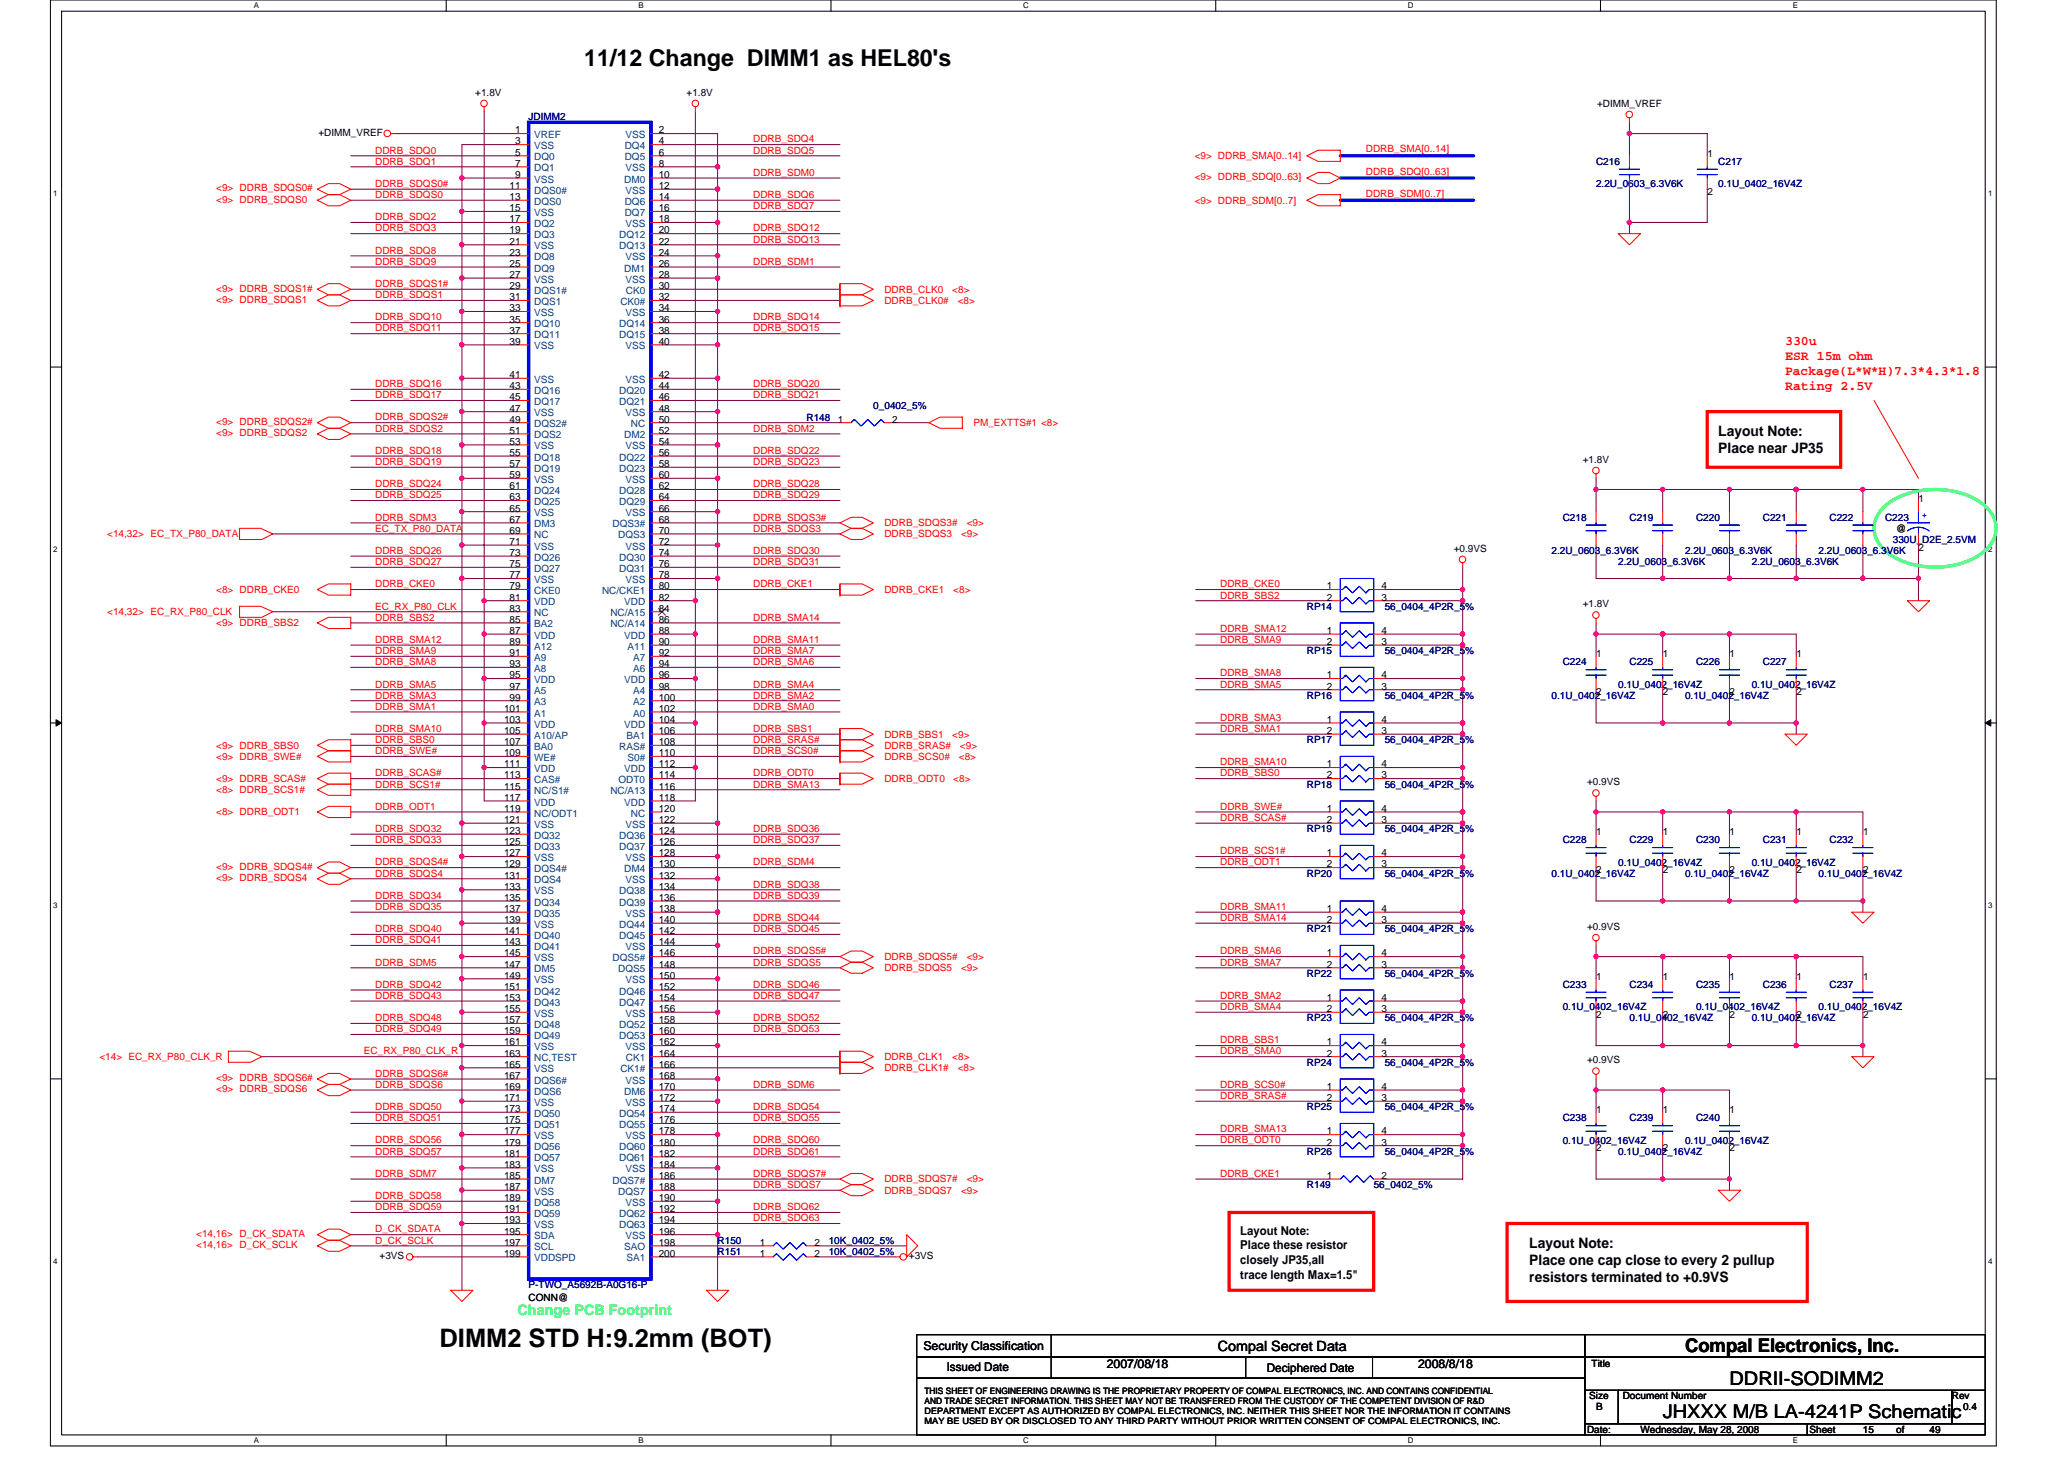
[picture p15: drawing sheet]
<svg xmlns="http://www.w3.org/2000/svg" width="297mm" height="210mm" viewBox="0 0 297 210" stroke-linecap="round" stroke-linejoin="round" font-family="sans-serif">
<defs><g id="words">
<text font-size="3.7" x="63.3" y="193.8">DIMM2 STD H:9.2mm (BOT)</text>
<text font-size="3.3" x="84.1" y="9.5">11/12 Change DIMM1 as HEL80's</text>
<g font-size="2.7">
<text x="242.5" y="194.5">Compal Electronics, Inc.</text>
<text x="248.9" y="199.3">DDRII-SODIMM2</text>
<text x="239.3" y="204.1">JHXXX M/B LA-4241P Schematic</text>
</g>
<g font-size="2.1">
<text x="247.3" y="62.7">Layout Note:</text>
<text x="247.3" y="65.2">Place near JP35</text>
<text x="220.1" y="179.6">Layout Note:</text>
<text x="220.1" y="182">Place one cap close to every 2 pullup</text>
<text x="220.1" y="184.5">resistors terminated to +0.9VS</text>
</g>
<text font-size="2.1" fill="#0f0" x="74.5" y="189.2">Change PCB Footprint</text>
<text font-size="2" x="175.3" y="194.3">Compal Secret Data</text>
<g font-size="1.9" fill="#f00">
<text x="256.9" y="49.6">330u</text>
<text x="256.9" y="51.8">ESR 15m ohm</text>
<text x="256.9" y="54">Package(L*W*H)7.3*4.3*1.8</text>
<text x="256.9" y="56.2">Rating 2.5V</text>
</g>
<g font-size="1.8">
<text x="178.5" y="177.7">Layout Note:</text>
<text x="178.5" y="179.7">Place these resistor</text>
<text x="178.5" y="181.8">closely JP35,all</text>
<text x="178.5" y="183.9">trace length Max=1.5&quot;</text>
<text x="132.9" y="194.2">Security Classification</text>
<text x="159.3" y="196.8">2007/08/18</text>
<text x="204.1" y="196.8">2008/8/18</text>
</g>
<g font-size="1.7">
<text x="136.2" y="197.3">Issued Date</text>
<text x="182.3" y="197.4">Deciphered Date</text>
</g>
<g font-size="1.4">
<text x="68.4" y="13.8">+1.8V</text>
<text x="98.8" y="13.8">+1.8V</text>
<text x="229.8" y="15.4">+DIMM_VREF</text>
<text x="45.8" y="19.5">+DIMM_VREF</text>
<text x="74.1" y="19.2">1</text>
<text x="74.1" y="20.8">3</text>
<text x="74.1" y="22.4">5</text>
<text x="74.1" y="24">7</text>
<text x="94.8" y="19.2">2</text>
<text x="94.8" y="24">8</text>
<text x="94.8" y="20.8">4</text>
<text x="94.8" y="22.4">6</text>
<text x="245.7" y="22.6">1</text>
<text x="73.3" y="27.2">11</text>
<text x="73.3" y="28.8">13</text>
<text x="74.1" y="25.6">9</text>
<text x="94.8" y="27.2">12</text>
<text x="94.8" y="28.8">14</text>
<text x="94.8" y="25.6">10</text>
<text x="245.7" y="28">2</text>
<text x="73.3" y="30.4">15</text>
<text x="73.3" y="32">17</text>
<text x="73.3" y="33.6">19</text>
<text x="73.3" y="35.2">21</text>
<text x="94.8" y="32">18</text>
<text x="94.8" y="30.4">16</text>
<text x="94.8" y="33.6">20</text>
<text x="94.8" y="35.2">22</text>
<text x="73.3" y="36.8">23</text>
<text x="73.3" y="38.4">25</text>
<text x="73.3" y="40">27</text>
<text x="73.3" y="41.6">29</text>
<text x="94.8" y="36.8">24</text>
<text x="94.8" y="40">28</text>
<text x="94.8" y="41.6">30</text>
<text x="94.8" y="38.4">26</text>
<text x="73.3" y="43.2">31</text>
<text x="73.3" y="44.8">33</text>
<text x="73.3" y="46.4">35</text>
<text x="73.3" y="48">37</text>
<text x="94.8" y="43.2">32</text>
<text x="94.8" y="44.8">34</text>
<text x="94.8" y="46.4">36</text>
<text x="94.8" y="48">38</text>
<text x="73.3" y="49.6">39</text>
<text x="94.8" y="49.6">40</text>
<text x="73.3" y="54.4">41</text>
<text x="73.3" y="56">43</text>
<text x="73.3" y="57.6">45</text>
<text x="73.3" y="59.2">47</text>
<text x="94.8" y="54.4">42</text>
<text x="94.8" y="59.2">48</text>
<text x="94.8" y="56">44</text>
<text x="94.8" y="57.6">46</text>
<text x="73.3" y="60.8">49</text>
<text x="73.3" y="62.4">51</text>
<text x="73.3" y="64">53</text>
<text x="73.3" y="65.6">55</text>
<text x="94.8" y="64">54</text>
<text x="94.8" y="60.8">50</text>
<text x="94.8" y="62.4">52</text>
<text x="94.8" y="65.6">56</text>
<text x="120.6" y="60.8">1</text>
<text x="128.4" y="60.8">2</text>
<text x="73.3" y="67.2">57</text>
<text x="73.3" y="68.8">59</text>
<text x="73.3" y="70.4">61</text>
<text x="73.3" y="72">63</text>
<text x="94.8" y="68.8">60</text>
<text x="94.8" y="67.2">58</text>
<text x="94.8" y="70.4">62</text>
<text x="94.8" y="72">64</text>
<text x="227.8" y="66.6">+1.8V</text>
<text x="73.3" y="73.6">65</text>
<text x="73.3" y="75.2">67</text>
<text x="73.3" y="76.8">69</text>
<text x="94.8" y="73.6">66</text>
<text x="94.8" y="75.2">68</text>
<text x="94.8" y="76.8">70</text>
<text x="272.9" y="76.5">@</text>
<text x="276.1" y="72.2">1</text>
<text x="73.3" y="78.4">71</text>
<text x="73.3" y="80">73</text>
<text x="73.3" y="81.6">75</text>
<text x="73.3" y="83.2">77</text>
<text x="94.8" y="78.4">72</text>
<text x="94.8" y="83.2">78</text>
<text x="94.8" y="80">74</text>
<text x="94.8" y="81.6">76</text>
<text x="209.2" y="79.4">+0.9VS</text>
<text x="276.1" y="79.2">2</text>
<text x="73.3" y="84.8">79</text>
<text x="73.3" y="86.4">81</text>
<text x="73.3" y="88">83</text>
<text x="73.3" y="89.6">85</text>
<text x="94.8" y="84.8">80</text>
<text x="94.8" y="88">84</text>
<text x="94.8" y="89.6">86</text>
<text x="94.8" y="86.4">82</text>
<text x="191" y="84.8">1</text>
<text x="191" y="86.4">2</text>
<text x="198.8" y="84.8">4</text>
<text x="198.8" y="86.4">3</text>
<text x="227.8" y="87.4">+1.8V</text>
<text x="73.3" y="91.2">87</text>
<text x="73.3" y="92.8">89</text>
<text x="73.3" y="94.4">91</text>
<text x="73.3" y="96">93</text>
<text x="94.8" y="92.8">90</text>
<text x="94.8" y="94.4">92</text>
<text x="94.8" y="96">94</text>
<text x="94.8" y="91.2">88</text>
<text x="191" y="91.2">1</text>
<text x="191" y="92.8">2</text>
<text x="198.8" y="91.2">4</text>
<text x="198.8" y="92.8">3</text>
<text x="229.7" y="94.6">1</text>
<text x="239.3" y="94.6">1</text>
<text x="248.9" y="94.6">1</text>
<text x="258.5" y="94.6">1</text>
<text x="73.3" y="97.6">95</text>
<text x="73.3" y="99.2">97</text>
<text x="73.3" y="100.8">99</text>
<text x="94.8" y="99.2">98</text>
<text x="94.8" y="100.8">100</text>
<text x="94.8" y="97.6">96</text>
<text x="191" y="97.6">1</text>
<text x="191" y="99.2">2</text>
<text x="198.8" y="97.6">4</text>
<text x="198.8" y="99.2">3</text>
<text x="229.7" y="100">2</text>
<text x="239.3" y="100">2</text>
<text x="248.9" y="100">2</text>
<text x="258.5" y="100">2</text>
<text x="72.5" y="102.4">101</text>
<text x="72.5" y="104">103</text>
<text x="72.5" y="105.6">105</text>
<text x="72.5" y="107.2">107</text>
<text x="94.8" y="105.6">106</text>
<text x="94.8" y="107.2">108</text>
<text x="94.8" y="102.4">102</text>
<text x="94.8" y="104">104</text>
<text x="191" y="104">1</text>
<text x="191" y="105.6">2</text>
<text x="198.8" y="104">4</text>
<text x="198.8" y="105.6">3</text>
<text x="72.5" y="108.8">109</text>
<text x="72.5" y="110.4">111</text>
<text x="72.5" y="112">113</text>
<text x="72.5" y="113.6">115</text>
<text x="94.8" y="108.8">110</text>
<text x="94.8" y="112">114</text>
<text x="94.8" y="113.6">116</text>
<text x="94.8" y="110.4">112</text>
<text x="191" y="110.4">1</text>
<text x="191" y="112">2</text>
<text x="198.8" y="110.4">4</text>
<text x="198.8" y="112">3</text>
<text x="228.4" y="113">+0.9VS</text>
<text x="72.5" y="115.2">117</text>
<text x="72.5" y="116.8">119</text>
<text x="72.5" y="118.4">121</text>
<text x="72.5" y="120">123</text>
<text x="94.8" y="118.4">122</text>
<text x="94.8" y="116.8">120</text>
<text x="94.8" y="115.2">118</text>
<text x="94.8" y="120">124</text>
<text x="191" y="116.8">1</text>
<text x="191" y="118.4">2</text>
<text x="198.8" y="116.8">4</text>
<text x="198.8" y="118.4">3</text>
<text x="72.5" y="121.6">125</text>
<text x="72.5" y="123.2">127</text>
<text x="72.5" y="124.8">129</text>
<text x="94.8" y="123.2">128</text>
<text x="94.8" y="124.8">130</text>
<text x="94.8" y="121.6">126</text>
<text x="191" y="123.2">1</text>
<text x="191" y="124.8">2</text>
<text x="198.8" y="123.2">4</text>
<text x="198.8" y="124.8">3</text>
<text x="229.7" y="120.2">1</text>
<text x="229.7" y="125.6">2</text>
<text x="239.3" y="120.2">1</text>
<text x="239.3" y="125.6">2</text>
<text x="248.9" y="120.2">1</text>
<text x="248.9" y="125.6">2</text>
<text x="258.5" y="120.2">1</text>
<text x="258.5" y="125.6">2</text>
<text x="268.1" y="120.2">1</text>
<text x="268.1" y="125.6">2</text>
<text x="72.5" y="126.4">131</text>
<text x="72.5" y="128">133</text>
<text x="72.5" y="129.6">135</text>
<text x="72.5" y="131.2">137</text>
<text x="94.8" y="126.4">132</text>
<text x="94.8" y="131.2">138</text>
<text x="94.8" y="128">134</text>
<text x="94.8" y="129.6">136</text>
<text x="191" y="131.2">1</text>
<text x="198.8" y="131.2">4</text>
<text x="72.5" y="132.8">139</text>
<text x="72.5" y="134.4">141</text>
<text x="72.5" y="136">143</text>
<text x="72.5" y="137.6">145</text>
<text x="94.8" y="136">144</text>
<text x="94.8" y="137.6">146</text>
<text x="94.8" y="132.8">140</text>
<text x="94.8" y="134.4">142</text>
<text x="191" y="132.8">2</text>
<text x="191" y="137.6">1</text>
<text x="198.8" y="132.8">3</text>
<text x="198.8" y="137.6">4</text>
<text x="228.4" y="133.8">+0.9VS</text>
<text x="72.5" y="139.2">147</text>
<text x="72.5" y="140.8">149</text>
<text x="72.5" y="142.4">151</text>
<text x="72.5" y="144">153</text>
<text x="94.8" y="140.8">150</text>
<text x="94.8" y="139.2">148</text>
<text x="94.8" y="142.4">152</text>
<text x="94.8" y="144">154</text>
<text x="191" y="139.2">2</text>
<text x="191" y="144">1</text>
<text x="198.8" y="139.2">3</text>
<text x="198.8" y="144">4</text>
<text x="229.7" y="141">1</text>
<text x="239.3" y="141">1</text>
<text x="248.9" y="141">1</text>
<text x="258.5" y="141">1</text>
<text x="268.1" y="141">1</text>
<text x="72.5" y="145.6">155</text>
<text x="72.5" y="147.2">157</text>
<text x="72.5" y="148.8">159</text>
<text x="94.8" y="145.6">156</text>
<text x="94.8" y="147.2">158</text>
<text x="94.8" y="148.8">160</text>
<text x="191" y="145.6">2</text>
<text x="198.8" y="145.6">3</text>
<text x="229.7" y="146.4">2</text>
<text x="239.3" y="146.4">2</text>
<text x="248.9" y="146.4">2</text>
<text x="258.5" y="146.4">2</text>
<text x="268.1" y="146.4">2</text>
<text x="72.5" y="150.4">161</text>
<text x="72.5" y="152">163</text>
<text x="72.5" y="153.6">165</text>
<text x="72.5" y="155.2">167</text>
<text x="94.8" y="150.4">162</text>
<text x="94.8" y="153.6">166</text>
<text x="94.8" y="155.2">168</text>
<text x="94.8" y="152">164</text>
<text x="191" y="150.4">1</text>
<text x="191" y="152">2</text>
<text x="198.8" y="150.4">4</text>
<text x="198.8" y="152">3</text>
<text x="228.4" y="153">+0.9VS</text>
<text x="72.5" y="156.8">169</text>
<text x="72.5" y="158.4">171</text>
<text x="72.5" y="160">173</text>
<text x="72.5" y="161.6">175</text>
<text x="94.8" y="158.4">172</text>
<text x="94.8" y="156.8">170</text>
<text x="94.8" y="160">174</text>
<text x="94.8" y="161.6">176</text>
<text x="191" y="156.8">1</text>
<text x="191" y="158.4">2</text>
<text x="198.8" y="156.8">4</text>
<text x="198.8" y="158.4">3</text>
<text x="229.7" y="160.2">1</text>
<text x="239.3" y="160.2">1</text>
<text x="248.9" y="160.2">1</text>
<text x="72.5" y="163.2">177</text>
<text x="72.5" y="164.8">179</text>
<text x="72.5" y="166.4">181</text>
<text x="72.5" y="168">183</text>
<text x="94.8" y="163.2">178</text>
<text x="94.8" y="168">184</text>
<text x="94.8" y="164.8">180</text>
<text x="94.8" y="166.4">182</text>
<text x="191" y="163.2">1</text>
<text x="191" y="164.8">2</text>
<text x="198.8" y="163.2">4</text>
<text x="198.8" y="164.8">3</text>
<text x="229.7" y="165.7">2</text>
<text x="239.3" y="165.7">2</text>
<text x="248.9" y="165.7">2</text>
<text x="72.5" y="169.6">185</text>
<text x="72.5" y="171.2">187</text>
<text x="72.5" y="172.8">189</text>
<text x="94.8" y="172.8">190</text>
<text x="94.8" y="169.6">186</text>
<text x="94.8" y="171.2">188</text>
<text x="191" y="169.6">1</text>
<text x="198.8" y="169.6">2</text>
<text x="72.5" y="174.4">191</text>
<text x="72.5" y="176">193</text>
<text x="72.5" y="177.6">195</text>
<text x="72.5" y="179.2">197</text>
<text x="94.8" y="177.6">196</text>
<text x="94.8" y="179.2">198</text>
<text x="94.8" y="174.4">192</text>
<text x="94.8" y="176">194</text>
<text x="109.3" y="179.2">1</text>
<text x="117.2" y="179.2">2</text>
<text x="54.6" y="181.2">+3VS</text>
<text x="72.5" y="180.8">199</text>
<text x="94.8" y="180.8">200</text>
<text x="109.3" y="180.8">1</text>
<text x="117.2" y="180.8">2</text>
<text x="130.8" y="181.2">+3VS</text>
<text x="76.1" y="187.2">CONN@</text>
<text x="229.1" y="196.7">Title</text>
<text x="228.7" y="201.3">Size</text>
<text x="229.7" y="202.9">B</text>
<text x="233.5" y="201.3">Document Number</text>
<text x="280.9" y="201.3">Rev</text>
<text x="282.5" y="202.9">0.4</text>
<text x="228.4" y="206.1">Date:</text>
<text x="236.1" y="206.1">Wednesday, May 28, 2008</text>
<text x="260.4" y="206.1">Sheet</text>
<text x="268.1" y="206.1">15</text>
<text x="272.9" y="206.1">of</text>
<text x="277.7" y="206.1">49</text>
</g>
<g font-size="1.4" fill="#000080">
<text x="76.1" y="17.3">JDIMM2</text>
<text x="229.7" y="23.7">C216</text>
<text x="247.3" y="23.7">C217</text>
<text x="229.7" y="26.9">2.2U_0603_6.3V6K</text>
<text x="247.3" y="26.9">0.1U_0402_16V4Z</text>
<text x="125.7" y="58.9">0_0402_5%</text>
<text x="116.1" y="60.5">R148</text>
<text x="224.9" y="74.9">C218</text>
<text x="234.5" y="74.9">C219</text>
<text x="244.1" y="74.9">C220</text>
<text x="253.7" y="74.9">C221</text>
<text x="263.3" y="74.9">C222</text>
<text x="271.3" y="74.9">C223</text>
<text x="223.3" y="79.7">2.2U_0603_6.3V6K</text>
<text x="232.9" y="81.3">2.2U_0603_6.3V6K</text>
<text x="242.5" y="79.7">2.2U_0603_6.3V6K</text>
<text x="252.1" y="81.3">2.2U_0603_6.3V6K</text>
<text x="261.7" y="79.7">2.2U_0603_6.3V6K</text>
<text x="272.4" y="78.1">330U_D2E_2.5VM</text>
<text x="188.1" y="87.7">RP14</text>
<text x="199.3" y="87.7">56_0404_4P2R_5%</text>
<text x="188.1" y="94.1">RP15</text>
<text x="199.3" y="94.1">56_0404_4P2R_5%</text>
<text x="224.9" y="95.7">C224</text>
<text x="234.5" y="95.7">C225</text>
<text x="244.1" y="95.7">C226</text>
<text x="253.7" y="95.7">C227</text>
<text x="188.1" y="100.5">RP16</text>
<text x="199.3" y="100.5">56_0404_4P2R_5%</text>
<text x="223.3" y="100.5">0.1U_0402_16V4Z</text>
<text x="232.9" y="98.9">0.1U_0402_16V4Z</text>
<text x="242.5" y="100.5">0.1U_0402_16V4Z</text>
<text x="252.1" y="98.9">0.1U_0402_16V4Z</text>
<text x="188.1" y="106.9">RP17</text>
<text x="199.3" y="106.9">56_0404_4P2R_5%</text>
<text x="188.1" y="113.3">RP18</text>
<text x="199.3" y="113.3">56_0404_4P2R_5%</text>
<text x="188.1" y="119.7">RP19</text>
<text x="199.3" y="119.7">56_0404_4P2R_5%</text>
<text x="224.9" y="121.3">C228</text>
<text x="232.9" y="124.5">0.1U_0402_16V4Z</text>
<text x="234.5" y="121.3">C229</text>
<text x="244.1" y="121.3">C230</text>
<text x="252.1" y="124.5">0.1U_0402_16V4Z</text>
<text x="253.7" y="121.3">C231</text>
<text x="263.3" y="121.3">C232</text>
<text x="188.1" y="126.1">RP20</text>
<text x="199.3" y="126.1">56_0404_4P2R_5%</text>
<text x="223.3" y="126.1">0.1U_0402_16V4Z</text>
<text x="242.5" y="126.1">0.1U_0402_16V4Z</text>
<text x="261.7" y="126.1">0.1U_0402_16V4Z</text>
<text x="188.1" y="134.1">RP21</text>
<text x="199.3" y="134.1">56_0404_4P2R_5%</text>
<text x="188.1" y="140.5">RP22</text>
<text x="199.3" y="140.5">56_0404_4P2R_5%</text>
<text x="224.9" y="142.1">C233</text>
<text x="234.5" y="142.1">C234</text>
<text x="244.1" y="142.1">C235</text>
<text x="253.7" y="142.1">C236</text>
<text x="263.3" y="142.1">C237</text>
<text x="188.1" y="146.9">RP23</text>
<text x="199.3" y="146.9">56_0404_4P2R_5%</text>
<text x="224.9" y="145.3">0.1U_0402_16V4Z</text>
<text x="234.5" y="146.9">0.1U_0402_16V4Z</text>
<text x="244.1" y="145.3">0.1U_0402_16V4Z</text>
<text x="252.1" y="146.9">0.1U_0402_16V4Z</text>
<text x="261.7" y="145.3">0.1U_0402_16V4Z</text>
<text x="188.1" y="153.3">RP24</text>
<text x="199.3" y="153.3">56_0404_4P2R_5%</text>
<text x="188.1" y="159.7">RP25</text>
<text x="199.3" y="159.7">56_0404_4P2R_5%</text>
<text x="224.9" y="161.3">C238</text>
<text x="234.5" y="161.3">C239</text>
<text x="244.1" y="161.3">C240</text>
<text x="188.1" y="166.1">RP26</text>
<text x="199.3" y="166.1">56_0404_4P2R_5%</text>
<text x="224.9" y="164.5">0.1U_0402_16V4Z</text>
<text x="232.9" y="166.1">0.1U_0402_16V4Z</text>
<text x="242.5" y="164.5">0.1U_0402_16V4Z</text>
<text x="188.1" y="170.9">R149</text>
<text x="197.7" y="170.9">56_0402_5%</text>
<text x="103.3" y="178.9">R150</text>
<text x="119.3" y="178.9">10K_0402_5%</text>
<text x="76.1" y="185.3">P-TWO_A5692B-A0G16-P</text>
<text x="103.3" y="180.5">R151</text>
<text x="119.3" y="180.5">10K_0402_5%</text>
</g>
<g font-size="1.4" fill="#f00">
<text x="54" y="23.7">DDRB_SDQ1</text>
<text x="54" y="22.1">DDRB_SDQ0</text>
<text x="108.4" y="22.1">DDRB_SDQ5</text>
<text x="108.4" y="20.5">DDRB_SDQ4</text>
<text x="171.9" y="22.9">&lt;9&gt; DDRB_SMA[0..14]</text>
<text x="196.6" y="21.9">DDRB_SMA[0..14]</text>
<text x="31.1" y="27.5">&lt;9&gt; DDRB_SDQS0#</text>
<text x="31.1" y="29.1">&lt;9&gt; DDRB_SDQS0</text>
<text x="54" y="26.9">DDRB_SDQS0#</text>
<text x="54" y="28.5">DDRB_SDQS0</text>
<text x="108.4" y="28.5">DDRB_SDQ6</text>
<text x="108.4" y="25.3">DDRB_SDM0</text>
<text x="171.9" y="29.3">&lt;9&gt; DDRB_SDM[0..7]</text>
<text x="171.9" y="26">&lt;9&gt; DDRB_SDQ[0..63]</text>
<text x="196.6" y="25.1">DDRB_SDQ[0..63]</text>
<text x="196.6" y="28.3">DDRB_SDM[0..7]</text>
<text x="54" y="31.7">DDRB_SDQ2</text>
<text x="54" y="33.3">DDRB_SDQ3</text>
<text x="108.4" y="30.1">DDRB_SDQ7</text>
<text x="108.4" y="33.3">DDRB_SDQ12</text>
<text x="108.4" y="34.9">DDRB_SDQ13</text>
<text x="31.1" y="42">&lt;9&gt; DDRB_SDQS1#</text>
<text x="54" y="41.3">DDRB_SDQS1#</text>
<text x="54" y="38.1">DDRB_SDQ9</text>
<text x="54" y="36.5">DDRB_SDQ8</text>
<text x="108.4" y="38.1">DDRB_SDM1</text>
<text x="31.1" y="43.5">&lt;9&gt; DDRB_SDQS1</text>
<text x="54" y="42.9">DDRB_SDQS1</text>
<text x="54" y="47.7">DDRB_SDQ11</text>
<text x="54" y="46.1">DDRB_SDQ10</text>
<text x="108.4" y="46.1">DDRB_SDQ14</text>
<text x="108.4" y="47.7">DDRB_SDQ15</text>
<text x="127.3" y="42.1">DDRB_CLK0</text>
<text x="127.3" y="43.7">DDRB_CLK0#</text>
<text x="137" y="42.1">&lt;8&gt;</text>
<text x="137.8" y="43.7">&lt;8&gt;</text>
<text x="54" y="55.7">DDRB_SDQ16</text>
<text x="54" y="57.3">DDRB_SDQ17</text>
<text x="108.4" y="57.3">DDRB_SDQ21</text>
<text x="108.4" y="55.7">DDRB_SDQ20</text>
<text x="31.1" y="61.2">&lt;9&gt; DDRB_SDQS2#</text>
<text x="31.1" y="62.7">&lt;9&gt; DDRB_SDQS2</text>
<text x="54" y="62.1">DDRB_SDQS2</text>
<text x="54" y="60.5">DDRB_SDQS2#</text>
<text x="54" y="65.3">DDRB_SDQ18</text>
<text x="108.4" y="62.1">DDRB_SDM2</text>
<text x="108.4" y="65.3">DDRB_SDQ22</text>
<text x="140.1" y="61.3">PM_EXTTS#1 &lt;8&gt;</text>
<text x="54" y="71.7">DDRB_SDQ25</text>
<text x="54" y="66.9">DDRB_SDQ19</text>
<text x="54" y="70.1">DDRB_SDQ24</text>
<text x="108.4" y="66.9">DDRB_SDQ23</text>
<text x="108.4" y="71.7">DDRB_SDQ29</text>
<text x="108.4" y="70.1">DDRB_SDQ28</text>
<text x="15.4" y="77.3">&lt;14,32&gt; EC_TX_P80_DATA</text>
<text x="54" y="74.9">DDRB_SDM3</text>
<text x="54" y="76.5">EC_TX_P80_DATA</text>
<text x="108.4" y="76.5">DDRB_SDQS3</text>
<text x="108.4" y="74.9">DDRB_SDQS3#</text>
<text x="127.3" y="75.7">DDRB_SDQS3#</text>
<text x="127.3" y="77.3">DDRB_SDQS3</text>
<text x="138.3" y="77.3">&lt;9&gt;</text>
<text x="139.1" y="75.7">&lt;9&gt;</text>
<text x="54" y="81.3">DDRB_SDQ27</text>
<text x="54" y="79.7">DDRB_SDQ26</text>
<text x="108.4" y="81.3">DDRB_SDQ31</text>
<text x="108.4" y="79.7">DDRB_SDQ30</text>
<text x="15.4" y="88.5">&lt;14,32&gt; EC_RX_P80_CLK</text>
<text x="31.1" y="85.3">&lt;8&gt; DDRB_CKE0</text>
<text x="54" y="84.5">DDRB_CKE0</text>
<text x="54" y="89.3">DDRB_SBS2</text>
<text x="54" y="87.7">EC_RX_P80_CLK</text>
<text x="108.4" y="84.5">DDRB_CKE1</text>
<text x="108.4" y="89.3">DDRB_SMA14</text>
<text x="127.3" y="85.3">DDRB_CKE1</text>
<text x="137.2" y="85.3">&lt;8&gt;</text>
<text x="175.6" y="84.5">DDRB_CKE0</text>
<text x="175.6" y="86.1">DDRB_SBS2</text>
<text x="31.1" y="90.1">&lt;9&gt; DDRB_SBS2</text>
<text x="54" y="94.1">DDRB_SMA9</text>
<text x="54" y="92.5">DDRB_SMA12</text>
<text x="54" y="95.7">DDRB_SMA8</text>
<text x="108.4" y="94.1">DDRB_SMA7</text>
<text x="108.4" y="95.7">DDRB_SMA6</text>
<text x="108.4" y="92.5">DDRB_SMA11</text>
<text x="175.6" y="90.9">DDRB_SMA12</text>
<text x="175.6" y="92.5">DDRB_SMA9</text>
<text x="54" y="100.5">DDRB_SMA3</text>
<text x="54" y="98.9">DDRB_SMA5</text>
<text x="108.4" y="100.5">DDRB_SMA2</text>
<text x="108.4" y="98.9">DDRB_SMA4</text>
<text x="175.6" y="97.3">DDRB_SMA8</text>
<text x="175.6" y="98.9">DDRB_SMA5</text>
<text x="31.1" y="107.7">&lt;9&gt; DDRB_SBS0</text>
<text x="54" y="105.3">DDRB_SMA10</text>
<text x="54" y="102.1">DDRB_SMA1</text>
<text x="54" y="106.9">DDRB_SBS0</text>
<text x="108.4" y="106.9">DDRB_SRAS#</text>
<text x="108.4" y="102.1">DDRB_SMA0</text>
<text x="108.4" y="105.3">DDRB_SBS1</text>
<text x="127.3" y="107.7">DDRB_SRAS#</text>
<text x="127.3" y="106.1">DDRB_SBS1</text>
<text x="137" y="106.1">&lt;9&gt;</text>
<text x="138.2" y="107.7">&lt;9&gt;</text>
<text x="175.6" y="103.7">DDRB_SMA3</text>
<text x="175.6" y="105.3">DDRB_SMA1</text>
<text x="31.1" y="112.5">&lt;9&gt; DDRB_SCAS#</text>
<text x="31.1" y="109.3">&lt;9&gt; DDRB_SWE#</text>
<text x="54" y="108.5">DDRB_SWE#</text>
<text x="54" y="111.7">DDRB_SCAS#</text>
<text x="54" y="113.3">DDRB_SCS1#</text>
<text x="108.4" y="108.5">DDRB_SCS0#</text>
<text x="108.4" y="113.3">DDRB_SMA13</text>
<text x="108.4" y="111.7">DDRB_ODT0</text>
<text x="127.3" y="112.5">DDRB_ODT0</text>
<text x="127.3" y="109.3">DDRB_SCS0#</text>
<text x="137.2" y="112.5">&lt;8&gt;</text>
<text x="138" y="109.3">&lt;8&gt;</text>
<text x="175.6" y="110.1">DDRB_SMA10</text>
<text x="175.6" y="111.7">DDRB_SBS0</text>
<text x="31.1" y="114.1">&lt;8&gt; DDRB_SCS1#</text>
<text x="31.1" y="117.3">&lt;8&gt; DDRB_ODT1</text>
<text x="54" y="116.5">DDRB_ODT1</text>
<text x="54" y="119.7">DDRB_SDQ32</text>
<text x="108.4" y="119.7">DDRB_SDQ36</text>
<text x="175.6" y="116.5">DDRB_SWE#</text>
<text x="175.6" y="118.1">DDRB_SCAS#</text>
<text x="31.1" y="125.2">&lt;9&gt; DDRB_SDQS4#</text>
<text x="54" y="124.5">DDRB_SDQS4#</text>
<text x="54" y="121.3">DDRB_SDQ33</text>
<text x="108.4" y="121.3">DDRB_SDQ37</text>
<text x="108.4" y="124.5">DDRB_SDM4</text>
<text x="175.6" y="122.9">DDRB_SCS1#</text>
<text x="175.6" y="124.5">DDRB_ODT1</text>
<text x="31.1" y="126.7">&lt;9&gt; DDRB_SDQS4</text>
<text x="54" y="126.1">DDRB_SDQS4</text>
<text x="54" y="130.9">DDRB_SDQ35</text>
<text x="54" y="129.3">DDRB_SDQ34</text>
<text x="108.4" y="129.3">DDRB_SDQ39</text>
<text x="108.4" y="127.7">DDRB_SDQ38</text>
<text x="175.6" y="130.9">DDRB_SMA11</text>
<text x="54" y="134.1">DDRB_SDQ40</text>
<text x="54" y="135.7">DDRB_SDQ41</text>
<text x="108.4" y="132.5">DDRB_SDQ44</text>
<text x="108.4" y="137.3">DDRB_SDQS5#</text>
<text x="108.4" y="134.1">DDRB_SDQ45</text>
<text x="175.6" y="137.3">DDRB_SMA6</text>
<text x="175.6" y="132.5">DDRB_SMA14</text>
<text x="54" y="138.9">DDRB_SDM5</text>
<text x="54" y="143.7">DDRB_SDQ43</text>
<text x="54" y="142.1">DDRB_SDQ42</text>
<text x="108.4" y="138.9">DDRB_SDQS5</text>
<text x="108.4" y="142.1">DDRB_SDQ46</text>
<text x="108.4" y="143.7">DDRB_SDQ47</text>
<text x="127.3" y="138.1">DDRB_SDQS5#</text>
<text x="127.3" y="139.7">DDRB_SDQS5</text>
<text x="138.3" y="139.7">&lt;9&gt;</text>
<text x="139.1" y="138.1">&lt;9&gt;</text>
<text x="175.6" y="143.7">DDRB_SMA2</text>
<text x="175.6" y="138.9">DDRB_SMA7</text>
<text x="54" y="148.5">DDRB_SDQ49</text>
<text x="54" y="146.9">DDRB_SDQ48</text>
<text x="108.4" y="146.9">DDRB_SDQ52</text>
<text x="108.4" y="148.5">DDRB_SDQ53</text>
<text x="175.6" y="145.3">DDRB_SMA4</text>
<text x="14.3" y="152.5">&lt;14&gt; EC_RX_P80_CLK_R</text>
<text x="31.1" y="155.6">&lt;9&gt; DDRB_SDQS6#</text>
<text x="52.4" y="151.7">EC_RX_P80_CLK_R</text>
<text x="54" y="154.9">DDRB_SDQS6#</text>
<text x="127.3" y="152.5">DDRB_CLK1</text>
<text x="127.3" y="154.1">DDRB_CLK1#</text>
<text x="137" y="152.5">&lt;8&gt;</text>
<text x="137.8" y="154.1">&lt;8&gt;</text>
<text x="175.6" y="150.1">DDRB_SBS1</text>
<text x="175.6" y="151.7">DDRB_SMA0</text>
<text x="31.1" y="157.2">&lt;9&gt; DDRB_SDQS6</text>
<text x="54" y="156.5">DDRB_SDQS6</text>
<text x="54" y="161.3">DDRB_SDQ51</text>
<text x="54" y="159.7">DDRB_SDQ50</text>
<text x="108.4" y="156.5">DDRB_SDM6</text>
<text x="108.4" y="159.7">DDRB_SDQ54</text>
<text x="108.4" y="161.3">DDRB_SDQ55</text>
<text x="175.6" y="156.5">DDRB_SCS0#</text>
<text x="175.6" y="158.1">DDRB_SRAS#</text>
<text x="54" y="164.5">DDRB_SDQ56</text>
<text x="54" y="166.1">DDRB_SDQ57</text>
<text x="108.4" y="164.5">DDRB_SDQ60</text>
<text x="108.4" y="166.1">DDRB_SDQ61</text>
<text x="175.6" y="162.9">DDRB_SMA13</text>
<text x="175.6" y="164.5">DDRB_ODT0</text>
<text x="54" y="169.3">DDRB_SDM7</text>
<text x="54" y="172.5">DDRB_SDQ58</text>
<text x="108.4" y="170.9">DDRB_SDQS7</text>
<text x="108.4" y="169.3">DDRB_SDQS7#</text>
<text x="127.3" y="170.1">DDRB_SDQS7#</text>
<text x="127.3" y="171.7">DDRB_SDQS7</text>
<text x="138.3" y="171.7">&lt;9&gt;</text>
<text x="139.1" y="170.1">&lt;9&gt;</text>
<text x="175.6" y="169.3">DDRB_CKE1</text>
<text x="28.2" y="178">&lt;14,16&gt; D_CK_SDATA</text>
<text x="28.2" y="179.6">&lt;14,16&gt; D_CK_SCLK</text>
<text x="54" y="178.9">D_CK_SCLK</text>
<text x="54" y="177.3">D_CK_SDATA</text>
<text x="54" y="174.1">DDRB_SDQ59</text>
<text x="108.4" y="174.1">DDRB_SDQ62</text>
<text x="108.4" y="175.7">DDRB_SDQ63</text>
</g>
<g font-size="1.4" fill="#004080">
<text x="76.9" y="19.9">VREF</text>
<text x="76.9" y="21.5">VSS</text>
<text x="76.9" y="23.1">DQ0</text>
<text x="89.9" y="21.5">DQ4</text>
<text x="89.9" y="23.1">DQ5</text>
<text x="90" y="19.9">VSS</text>
<text x="76.9" y="24.7">DQ1</text>
<text x="76.9" y="26.3">VSS</text>
<text x="76.9" y="27.9">DQS0#</text>
<text x="76.9" y="29.5">DQS0</text>
<text x="89.8" y="26.3">DM0</text>
<text x="89.9" y="29.5">DQ6</text>
<text x="90" y="24.7">VSS</text>
<text x="90" y="27.9">VSS</text>
<text x="76.9" y="31.1">VSS</text>
<text x="76.9" y="32.7">DQ2</text>
<text x="76.9" y="34.3">DQ3</text>
<text x="76.9" y="35.9">VSS</text>
<text x="89.1" y="34.3">DQ12</text>
<text x="89.1" y="35.9">DQ13</text>
<text x="89.9" y="31.1">DQ7</text>
<text x="90" y="32.7">VSS</text>
<text x="76.9" y="37.5">DQ8</text>
<text x="76.9" y="39.1">DQ9</text>
<text x="76.9" y="40.7">VSS</text>
<text x="89.8" y="39.1">DM1</text>
<text x="90" y="37.5">VSS</text>
<text x="90" y="40.7">VSS</text>
<text x="76.9" y="42.3">DQS1#</text>
<text x="76.9" y="43.9">DQS1</text>
<text x="76.9" y="45.5">VSS</text>
<text x="76.9" y="47.1">DQ10</text>
<text x="89.1" y="47.1">DQ14</text>
<text x="89.3" y="43.9">CK0#</text>
<text x="90" y="45.5">VSS</text>
<text x="90.1" y="42.3">CK0</text>
<text x="76.9" y="48.7">DQ11</text>
<text x="76.9" y="50.3">VSS</text>
<text x="89.1" y="48.7">DQ15</text>
<text x="90" y="50.3">VSS</text>
<text x="76.9" y="55.1">VSS</text>
<text x="76.9" y="56.7">DQ16</text>
<text x="76.9" y="58.3">DQ17</text>
<text x="76.9" y="59.9">VSS</text>
<text x="89.1" y="56.7">DQ20</text>
<text x="89.1" y="58.3">DQ21</text>
<text x="90" y="55.1">VSS</text>
<text x="90" y="59.9">VSS</text>
<text x="76.9" y="61.5">DQS2#</text>
<text x="76.9" y="63.1">DQS2</text>
<text x="76.9" y="64.7">VSS</text>
<text x="89.8" y="63.1">DM2</text>
<text x="90" y="64.7">VSS</text>
<text x="90.8" y="61.5">NC</text>
<text x="76.9" y="66.3">DQ18</text>
<text x="76.9" y="67.9">DQ19</text>
<text x="76.9" y="69.5">VSS</text>
<text x="76.9" y="71.1">DQ24</text>
<text x="89.1" y="66.3">DQ22</text>
<text x="89.1" y="67.9">DQ23</text>
<text x="89.1" y="71.1">DQ28</text>
<text x="90" y="69.5">VSS</text>
<text x="76.9" y="72.7">DQ25</text>
<text x="76.9" y="74.3">VSS</text>
<text x="76.9" y="75.9">DM3</text>
<text x="76.9" y="77.5">NC</text>
<text x="88.2" y="75.9">DQS3#</text>
<text x="89" y="77.5">DQS3</text>
<text x="89.1" y="72.7">DQ29</text>
<text x="90" y="74.3">VSS</text>
<text x="76.9" y="79.1">VSS</text>
<text x="76.9" y="80.7">DQ26</text>
<text x="76.9" y="82.3">DQ27</text>
<text x="76.9" y="83.9">VSS</text>
<text x="89.1" y="80.7">DQ30</text>
<text x="89.1" y="82.3">DQ31</text>
<text x="90" y="79.1">VSS</text>
<text x="90" y="83.9">VSS</text>
<text x="76.9" y="85.5">CKE0</text>
<text x="76.9" y="87.1">VDD</text>
<text x="76.9" y="88.7">NC</text>
<text x="86.7" y="85.5">NC/CKE1</text>
<text x="87.8" y="88.7">NC/A15</text>
<text x="89.8" y="87.1">VDD</text>
<text x="76.9" y="90.3">BA2</text>
<text x="76.9" y="91.9">VDD</text>
<text x="76.9" y="93.5">A12</text>
<text x="76.9" y="95.1">A9</text>
<text x="87.8" y="90.3">NC/A14</text>
<text x="89.8" y="91.9">VDD</text>
<text x="90.3" y="93.5">A11</text>
<text x="91.1" y="95.1">A7</text>
<text x="76.9" y="96.7">A8</text>
<text x="76.9" y="98.3">VDD</text>
<text x="76.9" y="99.9">A5</text>
<text x="76.9" y="101.5">A3</text>
<text x="89.8" y="98.3">VDD</text>
<text x="91.1" y="96.7">A6</text>
<text x="91.1" y="99.9">A4</text>
<text x="91.1" y="101.5">A2</text>
<text x="76.9" y="103.1">A1</text>
<text x="76.9" y="104.7">VDD</text>
<text x="76.9" y="106.3">A10/AP</text>
<text x="76.9" y="107.9">BA0</text>
<text x="89.1" y="107.9">RAS#</text>
<text x="89.8" y="104.7">VDD</text>
<text x="90.2" y="106.3">BA1</text>
<text x="91.1" y="103.1">A0</text>
<text x="76.9" y="109.5">WE#</text>
<text x="76.9" y="111.1">VDD</text>
<text x="76.9" y="112.7">CAS#</text>
<text x="89" y="112.7">ODT0</text>
<text x="89.8" y="111.1">VDD</text>
<text x="90.3" y="109.5">S0#</text>
<text x="76.9" y="114.3">NC/S1#</text>
<text x="76.9" y="115.9">VDD</text>
<text x="76.9" y="117.5">NC/ODT1</text>
<text x="76.9" y="119.1">VSS</text>
<text x="87.8" y="114.3">NC/A13</text>
<text x="89.8" y="115.9">VDD</text>
<text x="90" y="119.1">VSS</text>
<text x="90.8" y="117.5">NC</text>
<text x="76.9" y="120.7">DQ32</text>
<text x="76.9" y="122.3">DQ33</text>
<text x="76.9" y="123.9">VSS</text>
<text x="76.9" y="125.5">DQS4#</text>
<text x="89.1" y="120.7">DQ36</text>
<text x="89.1" y="122.3">DQ37</text>
<text x="89.8" y="125.5">DM4</text>
<text x="90" y="123.9">VSS</text>
<text x="76.9" y="127.1">DQS4</text>
<text x="76.9" y="128.7">VSS</text>
<text x="76.9" y="130.3">DQ34</text>
<text x="76.9" y="131.9">DQ35</text>
<text x="89.1" y="128.7">DQ38</text>
<text x="89.1" y="130.3">DQ39</text>
<text x="90" y="127.1">VSS</text>
<text x="90" y="131.9">VSS</text>
<text x="76.9" y="133.5">VSS</text>
<text x="76.9" y="135.1">DQ40</text>
<text x="76.9" y="136.7">DQ41</text>
<text x="89.1" y="133.5">DQ44</text>
<text x="89.1" y="135.1">DQ45</text>
<text x="90" y="136.7">VSS</text>
<text x="76.9" y="138.3">VSS</text>
<text x="76.9" y="139.9">DM5</text>
<text x="76.9" y="141.5">VSS</text>
<text x="76.9" y="143.1">DQ42</text>
<text x="88.2" y="138.3">DQS5#</text>
<text x="89" y="139.9">DQS5</text>
<text x="89.1" y="143.1">DQ46</text>
<text x="90" y="141.5">VSS</text>
<text x="76.9" y="144.7">DQ43</text>
<text x="76.9" y="146.3">VSS</text>
<text x="76.9" y="147.9">DQ48</text>
<text x="76.9" y="149.5">DQ49</text>
<text x="89.1" y="144.7">DQ47</text>
<text x="89.1" y="147.9">DQ52</text>
<text x="89.1" y="149.5">DQ53</text>
<text x="90" y="146.3">VSS</text>
<text x="76.9" y="151.1">VSS</text>
<text x="76.9" y="152.7">NC,TEST</text>
<text x="76.9" y="154.3">VSS</text>
<text x="76.9" y="155.9">DQS6#</text>
<text x="89.3" y="154.3">CK1#</text>
<text x="90" y="151.1">VSS</text>
<text x="90" y="155.9">VSS</text>
<text x="90.1" y="152.7">CK1</text>
<text x="76.9" y="157.5">DQS6</text>
<text x="76.9" y="159.1">VSS</text>
<text x="76.9" y="160.7">DQ50</text>
<text x="89.1" y="160.7">DQ54</text>
<text x="89.8" y="157.5">DM6</text>
<text x="90" y="159.1">VSS</text>
<text x="76.9" y="162.3">DQ51</text>
<text x="76.9" y="163.9">VSS</text>
<text x="76.9" y="165.5">DQ56</text>
<text x="76.9" y="167.1">DQ57</text>
<text x="89.1" y="162.3">DQ55</text>
<text x="89.1" y="165.5">DQ60</text>
<text x="89.1" y="167.1">DQ61</text>
<text x="90" y="163.9">VSS</text>
<text x="76.9" y="168.7">VSS</text>
<text x="76.9" y="170.3">DM7</text>
<text x="76.9" y="171.9">VSS</text>
<text x="76.9" y="173.5">DQ58</text>
<text x="88.2" y="170.3">DQS7#</text>
<text x="89" y="171.9">DQS7</text>
<text x="90" y="168.7">VSS</text>
<text x="90" y="173.5">VSS</text>
<text x="76.9" y="175.1">DQ59</text>
<text x="76.9" y="176.7">VSS</text>
<text x="76.9" y="178.3">SDA</text>
<text x="76.9" y="179.9">SCL</text>
<text x="89.1" y="175.1">DQ62</text>
<text x="89.1" y="176.7">DQ63</text>
<text x="89.8" y="179.9">SAO</text>
<text x="90" y="178.3">VSS</text>
<text x="76.9" y="181.5">VDDSPD</text>
<text x="90.2" y="181.5">SA1</text>
</g>
<text font-size="1.4" fill="#00f" x="276.6" y="74.6">+</text>
<g font-size="1.3">
<text x="133.1" y="200.5">THIS SHEET OF ENGINEERING DRAWING IS THE PROPRIETARY PROPERTY OF COMPAL ELECTRONICS, INC. AND CONTAINS CONFIDENTIAL</text>
<text x="133.1" y="202">AND TRADE SECRET INFORMATION. THIS SHEET MAY NOT BE TRANSFERED FROM THE CUSTODY OF THE COMPETENT DIVISION OF R&amp;D</text>
<text x="133.1" y="203.5">DEPARTMENT EXCEPT AS AUTHORIZED BY COMPAL ELECTRONICS, INC. NEITHER THIS SHEET NOR THE INFORMATION IT CONTAINS</text>
<text x="133.1" y="204.9">MAY BE USED BY OR DISCLOSED TO ANY THIRD PARTY WITHOUT PRIOR WRITTEN CONSENT OF COMPAL ELECTRONICS, INC.</text>
</g>
<g font-size="1.1">
<text x="36.5" y="1.2">A</text>
<text x="91.9" y="1.2">B</text>
<text x="147.3" y="1.2">C</text>
<text x="202.6" y="1.2">D</text>
<text x="258" y="1.2">E</text>
<text x="7.7" y="28.2">1</text>
<text x="286.1" y="28.2">1</text>
<text x="7.7" y="79.4">2</text>
<text x="286.1" y="79.4">2</text>
<text x="7.7" y="130.6">3</text>
<text x="286.1" y="130.6">3</text>
<text x="7.7" y="181.8">4</text>
<text x="286.1" y="181.8">4</text>
<text x="36.5" y="207.6">A</text>
<text x="91.9" y="207.6">B</text>
<text x="147.3" y="207.6">C</text>
<text x="202.6" y="207.6">D</text>
<text x="258" y="207.6">E</text>
</g>
</g></defs>
<path d="M7.3 0h280v208h-280zM8.9 1.6h276.8v204.8h-276.8z" fill="none" stroke="#000" stroke-width=".15"/>
<g fill="#fff">
<path d="M36.5 .2h.8v1.2h-.8z"/>
<path d="M36.5 206.6h.8v1.3h-.8z"/>
</g>
<path d="M64.2 0v1.6M64.2 206.4v1.6" fill="none" stroke="#000" stroke-width=".15"/>
<g fill="#fff">
<path d="M91.9 .2h.7v1.2h-.7z"/>
<path d="M91.9 206.6h.7v1.3h-.7z"/>
</g>
<path d="M119.6 0v1.6M119.6 206.4v1.6" fill="none" stroke="#000" stroke-width=".15"/>
<g fill="#fff">
<path d="M147.3 .2h.8v1.2h-.8z"/>
<path d="M147.3 206.6h.8v1.3h-.8z"/>
</g>
<path d="M175 0v1.6M175 206.4v1.6" fill="none" stroke="#000" stroke-width=".15"/>
<g fill="#fff">
<path d="M202.6 .2h.8v1.2h-.8z"/>
<path d="M202.6 206.6h.8v1.3h-.8z"/>
</g>
<path d="M230.3 0v1.6M230.3 206.4v1.6" fill="none" stroke="#000" stroke-width=".15"/>
<g fill="#fff">
<path d="M258 .2h.7v1.2h-.7z"/>
<path d="M258 206.6h.7v1.3h-.7z"/>
<path d="M7.7 27.2h.6v1.3h-.6z"/>
<path d="M286.1 27.2h.6v1.3h-.6z"/>
<path d="M7.7 78.4h.6v1.3h-.6z"/>
<path d="M286.1 78.4h.6v1.3h-.6z"/>
</g>
<path d="M7.3 52.8h1.6M285.7 52.8h1.6" fill="none" stroke="#000" stroke-width=".15"/>
<g fill="#fff">
<path d="M7.7 129.6h.6v1.3h-.6z"/>
<path d="M286.1 129.6h.6v1.3h-.6z"/>
</g>
<path d="M7.3 104h1.6M285.7 104h1.6" fill="none" stroke="#000" stroke-width=".15"/>
<path d="M8.1 103.5l.8 .5-.8 .5zM285.7 104l.8-.5v1z" fill="#000" stroke="#000" stroke-width=".14"/>
<g fill="#fff">
<path d="M7.7 180.8h.6v1.3h-.6z"/>
<path d="M286.1 180.8h.6v1.3h-.6z"/>
</g>
<g fill="none" stroke="#000" stroke-width=".15">
<path d="M7.3 155.2h1.6M285.7 155.2h1.6M131.9 192h96.2v3.2h-96.2zM131.9 195.2h96.2v3.1h-96.2zM131.9 198.3h96.2v8.1h-96.2zM151.3 192v6.3M179.3 195.2v3.1M197.5 195.2v3.1M228.1 192h57.6v3.2h-57.6zM228.1 195.2h57.6v4.8h-57.6zM228.1 200h4.8v4.8h-4.8zM228.1 204.8h32v1.6h-32z"/>
<path d="M232.9 200h48v4.8h-48zM260.1 204.8h25.6v1.6h-25.6zM280.9 200h4.8v4.8h-4.8z"/>
</g>
<g fill="none" stroke="#800040" stroke-width=".15">
<path d="M56.9 19.2h17.6M69.7 16v99.2h4.8M95.3 19.2h8v166.4M100.1 16v99.2h-4.8M234.5 19.2h11.2v3.2M234.5 17.6v4.8M50.5 24h24M50.5 22.4h24M50.5 38.4h24M50.5 36.8h24M50.5 27.2h24M50.5 28.8h24"/>
<path d="M50.5 32h24M50.5 33.6h24M66.5 30.4h8M66.5 25.6h8M66.5 35.2h8M74.5 20.8h-8v164.8M95.3 20.8h25.6M95.3 30.4h25.6M95.3 24h8M95.3 22.4h25.6M95.3 38.4h25.6M95.3 36.8h8"/>
<path d="M95.3 25.6h25.6M95.3 27.2h8M95.3 28.8h25.6M95.3 32h8M95.3 35.2h25.6M95.3 33.6h25.6M234.5 27.2v6.4M245.7 27.2v4.8h-11.2M50.5 43.2h24M50.5 41.6h24M50.5 48h24M50.5 46.4h24"/>
<path d="M50.5 56h24M50.5 57.6h24M66.5 44.8h8M66.5 54.4h8M66.5 40h8M66.5 49.6h8M66.5 59.2h8M95.3 44.8h8M95.3 43.2h25.6M95.3 41.6h25.6M95.3 48h25.6M95.3 54.4h8"/>
<path d="M95.3 46.4h25.6M95.3 40h8M95.3 49.6h8M95.3 59.2h8M95.3 56h25.6M95.3 57.6h25.6M39.3 76.8h35.2M50.5 62.4h24M50.5 60.8h24M50.5 75.2h24M50.5 72h24M50.5 65.6h24"/>
<path d="M50.5 67.2h24M50.5 70.4h24M66.5 68.8h8M66.5 78.4h8M66.5 64h8M66.5 73.6h8M95.3 68.8h8M95.3 62.4h25.6M95.3 60.8h25.6M95.3 78.4h8M95.3 75.2h25.6M95.3 72h25.6"/>
<path d="M95.3 64h8M95.3 65.6h25.6M95.3 67.2h25.6M95.3 73.6h8M95.3 76.8h25.6M95.3 70.4h25.6M128.9 60.8h4.8M229.7 78.4v4.8h46.4M229.7 68.8v4.8M229.7 70.4h38.4M239.3 70.4v3.2M239.3 78.4v4.8"/>
<path d="M248.9 70.4v3.2M248.9 78.4v4.8M258.5 70.4v3.2M258.5 78.4v4.8M268.1 70.4h8v1.6M268.1 70.4v3.2M268.1 78.4v4.8M276.1 78.4v8M39.3 88h35.2M50.5 94.4h24M50.5 99.2h24M50.5 92.8h24"/>
<path d="M50.5 84.8h24M50.5 96h24M50.5 89.6h24M50.5 81.6h24M50.5 80h24M66.5 83.2h8M69.7 86.4h4.8M69.7 91.2h4.8M69.7 97.6h4.8M95.3 86.4h4.8M95.3 94.4h25.6M95.3 99.2h25.6"/>
<path d="M95.3 92.8h25.6M95.3 84.8h25.6M95.3 96h25.6M95.3 91.2h4.8M95.3 97.6h4.8M95.3 83.2h8M95.3 89.6h25.6M95.3 81.6h25.6M95.3 80h25.6M172.1 86.4h19.2M172.1 99.2h19.2M172.1 92.8h19.2"/>
<path d="M172.1 84.8h19.2M172.1 91.2h19.2M172.1 97.6h19.2M199.3 86.4h11.2M199.3 99.2h11.2M199.3 92.8h11.2M199.3 84.8h11.2M199.3 91.2h11.2M199.3 97.6h11.2M210.5 81.6v88h-11.2M229.7 99.2v4.8h9.6M229.7 91.2h28.8v3.2"/>
<path d="M229.7 89.6v4.8M239.3 91.2v3.2M239.3 99.2v4.8M248.9 91.2v3.2M248.9 99.2v4.8M258.5 99.2v6.4M50.5 100.8h24M50.5 108.8h24M50.5 112h24M50.5 105.6h24M50.5 102.4h24M50.5 113.6h24"/>
<path d="M50.5 107.2h24M50.5 116.8h24M66.5 118.4h8M69.7 104h4.8M69.7 110.4h4.8M95.3 118.4h8M95.3 100.8h25.6M95.3 108.8h25.6M95.3 112h25.6M95.3 104h4.8M95.3 105.6h25.6M95.3 102.4h25.6"/>
<path d="M95.3 113.6h25.6M95.3 107.2h25.6M95.3 110.4h4.8M172.1 118.4h19.2M172.1 112h19.2M172.1 104h19.2M172.1 105.6h19.2M172.1 116.8h19.2M172.1 110.4h19.2M199.3 118.4h11.2M199.3 112h11.2M199.3 104h11.2"/>
<path d="M199.3 105.6h11.2M199.3 116.8h11.2M199.3 110.4h11.2M229.7 116.8h38.4v3.2M229.7 115.2v4.8M239.3 104h19.2M239.3 116.8v3.2M248.9 116.8v3.2M258.5 116.8v3.2M50.5 134.4h24M50.5 126.4h24M50.5 124.8h24"/>
<path d="M50.5 136h24M50.5 131.2h24M50.5 129.6h24M50.5 139.2h24M50.5 121.6h24M50.5 120h24M66.5 132.8h8M66.5 123.2h8M66.5 137.6h8M66.5 128h8M95.3 134.4h25.6M95.3 126.4h8"/>
<path d="M95.3 124.8h25.6M95.3 136h8M95.3 132.8h25.6M95.3 131.2h8M95.3 129.6h25.6M95.3 139.2h25.6M95.3 123.2h8M95.3 137.6h25.6M95.3 128h25.6M95.3 121.6h25.6M95.3 120h25.6M172.1 124.8h19.2"/>
<path d="M172.1 132.8h19.2M172.1 131.2h19.2M172.1 139.2h19.2M172.1 123.2h19.2M172.1 137.6h19.2M199.3 124.8h11.2M199.3 132.8h11.2M199.3 131.2h11.2M199.3 139.2h11.2M199.3 123.2h11.2M199.3 137.6h11.2M229.7 124.8v4.8h38.4"/>
<path d="M229.7 137.6h38.4v3.2M229.7 136v4.8M239.3 124.8v4.8M239.3 137.6v3.2M248.9 124.8v4.8M248.9 137.6v3.2M258.5 124.8v4.8M258.5 137.6v3.2M268.1 124.8v6.4M37.7 152h36.8M50.5 156.8h24M50.5 155.2h24"/>
<path d="M50.5 148.8h24M50.5 147.2h24M50.5 144h24M50.5 142.4h24M66.5 140.8h8M66.5 153.6h8M66.5 145.6h8M66.5 158.4h8M66.5 150.4h8M95.3 140.8h8M95.3 156.8h25.6M95.3 155.2h8"/>
<path d="M95.3 153.6h25.6M95.3 145.6h8M95.3 148.8h25.6M95.3 147.2h25.6M95.3 158.4h8M95.3 144h25.6M95.3 142.4h25.6M95.3 150.4h8M95.3 152h25.6M172.1 156.8h19.2M172.1 145.6h19.2M172.1 158.4h19.2"/>
<path d="M172.1 144h19.2M172.1 150.4h19.2M172.1 152h19.2M199.3 156.8h11.2M199.3 145.6h11.2M199.3 158.4h11.2M199.3 144h11.2M199.3 150.4h11.2M199.3 152h11.2M229.7 156.8h9.6M229.7 145.6v4.8h38.4M229.7 155.2v4.8"/>
<path d="M239.3 156.8h9.6v3.2M239.3 145.6v4.8M239.3 156.8v3.2M248.9 145.6v4.8M258.5 145.6v4.8M268.1 145.6v6.4M50.5 169.6h24M50.5 164.8h24M50.5 160h24M50.5 161.6h24M50.5 177.6h24M50.5 174.4h24"/>
<path d="M50.5 172.8h24M50.5 179.2h24M50.5 166.4h24M66.5 163.2h8M66.5 176h8M66.5 168h8M66.5 171.2h8M95.3 163.2h8M95.3 176h25.6M95.3 168h8M95.3 169.6h25.6M95.3 171.2h25.6"/>
<path d="M95.3 164.8h25.6M95.3 160h25.6M95.3 161.6h25.6M95.3 177.6h8M95.3 174.4h25.6M95.3 172.8h8M95.3 179.2h14.4M95.3 166.4h25.6M117.7 179.2h12.8M172.1 163.2h19.2M172.1 169.6h19.2M172.1 164.8h19.2"/>
<path d="M199.3 163.2h11.2M199.3 164.8h11.2M229.7 164.8v4.8h19.2M239.3 164.8v4.8M248.9 164.8v6.4M60.1 180.8h14.4M95.3 180.8h14.4M117.7 180.8h11.2"/>
</g>
<g fill="#f0f" stroke="#f0f" stroke-width=".15">
<circle cx="66.5" cy="35.2" r=".32"/>
<circle cx="100.1" cy="104" r=".32"/>
<circle cx="69.7" cy="86.4" r=".31"/>
<circle cx="69.7" cy="91.2" r=".32"/>
<circle cx="69.7" cy="97.6" r=".31"/>
<circle cx="69.7" cy="104" r=".32"/>
<circle cx="66.5" cy="123.2" r=".32"/>
<circle cx="66.5" cy="118.4" r=".31"/>
<circle cx="66.5" cy="64" r=".32"/>
<circle cx="66.5" cy="49.6" r=".31"/>
<circle cx="66.5" cy="171.2" r=".32"/>
<circle cx="66.5" cy="168" r=".32"/>
<circle cx="66.5" cy="163.2" r=".32"/>
<circle cx="66.5" cy="158.4" r=".31"/>
<circle cx="66.5" cy="137.6" r=".31"/>
<circle cx="66.5" cy="153.6" r=".31"/>
<circle cx="66.5" cy="54.4" r=".31"/>
<circle cx="66.5" cy="78.4" r=".31"/>
<circle cx="66.5" cy="25.6" r=".31"/>
<circle cx="66.5" cy="132.8" r=".31"/>
<circle cx="66.5" cy="128" r=".32"/>
<circle cx="66.5" cy="44.8" r=".31"/>
<circle cx="66.5" cy="40" r=".32"/>
<circle cx="66.5" cy="59.2" r=".32"/>
<circle cx="66.5" cy="73.6" r=".31"/>
<circle cx="66.5" cy="68.8" r=".31"/>
<circle cx="66.5" cy="150.4" r=".31"/>
<circle cx="66.5" cy="145.6" r=".31"/>
<circle cx="66.5" cy="140.8" r=".31"/>
<circle cx="66.5" cy="83.2" r=".32"/>
<circle cx="66.5" cy="30.4" r=".31"/>
<circle cx="69.7" cy="110.4" r=".31"/>
<circle cx="103.3" cy="73.6" r=".31"/>
<circle cx="103.3" cy="158.4" r=".31"/>
<circle cx="103.3" cy="145.6" r=".31"/>
<circle cx="103.3" cy="140.8" r=".31"/>
<circle cx="103.3" cy="136" r=".32"/>
<circle cx="103.3" cy="131.2" r=".32"/>
<circle cx="103.3" cy="126.4" r=".31"/>
<circle cx="103.3" cy="123.2" r=".32"/>
<circle cx="103.3" cy="118.4" r=".31"/>
<circle cx="103.3" cy="27.2" r=".32"/>
<circle cx="103.3" cy="32" r=".32"/>
<circle cx="103.3" cy="36.8" r=".31"/>
<circle cx="103.3" cy="40" r=".32"/>
<circle cx="103.3" cy="44.8" r=".31"/>
<circle cx="103.3" cy="49.6" r=".31"/>
<circle cx="103.3" cy="54.4" r=".31"/>
<circle cx="103.3" cy="59.2" r=".32"/>
<circle cx="103.3" cy="64" r=".32"/>
<circle cx="103.3" cy="68.8" r=".31"/>
<circle cx="103.3" cy="78.4" r=".31"/>
<circle cx="103.3" cy="24" r=".32"/>
<circle cx="103.3" cy="163.2" r=".32"/>
<circle cx="103.3" cy="155.2" r=".32"/>
<circle cx="103.3" cy="150.4" r=".31"/>
<circle cx="103.3" cy="172.8" r=".31"/>
<circle cx="103.3" cy="168" r=".32"/>
<circle cx="103.3" cy="83.2" r=".32"/>
<circle cx="100.1" cy="86.4" r=".31"/>
<circle cx="100.1" cy="91.2" r=".32"/>
<circle cx="100.1" cy="97.6" r=".31"/>
<circle cx="100.1" cy="110.4" r=".31"/>
<circle cx="210.5" cy="99.2" r=".32"/>
<circle cx="210.5" cy="92.8" r=".31"/>
<circle cx="210.5" cy="164.8" r=".31"/>
<circle cx="210.5" cy="158.4" r=".31"/>
<circle cx="210.5" cy="156.8" r=".31"/>
<circle cx="210.5" cy="152" r=".32"/>
<circle cx="210.5" cy="145.6" r=".31"/>
<circle cx="210.5" cy="150.4" r=".31"/>
<circle cx="210.5" cy="144" r=".32"/>
<circle cx="210.5" cy="139.2" r=".32"/>
<circle cx="210.5" cy="137.6" r=".31"/>
<circle cx="210.5" cy="132.8" r=".31"/>
<circle cx="210.5" cy="131.2" r=".32"/>
<circle cx="210.5" cy="163.2" r=".32"/>
<circle cx="210.5" cy="118.4" r=".31"/>
<circle cx="210.5" cy="116.8" r=".31"/>
<circle cx="210.5" cy="112" r=".32"/>
<circle cx="210.5" cy="105.6" r=".31"/>
<circle cx="210.5" cy="104" r=".32"/>
<circle cx="210.5" cy="124.8" r=".31"/>
<circle cx="210.5" cy="123.2" r=".32"/>
<circle cx="248.9" cy="137.6" r=".31"/>
<circle cx="248.9" cy="116.8" r=".31"/>
<circle cx="239.3" cy="91.2" r=".32"/>
<circle cx="229.7" cy="91.2" r=".32"/>
<circle cx="248.9" cy="91.2" r=".32"/>
<circle cx="239.3" cy="104" r=".32"/>
<circle cx="258.5" cy="104" r=".32"/>
<circle cx="248.9" cy="104" r=".32"/>
<circle cx="229.7" cy="70.4" r=".31"/>
<circle cx="258.5" cy="70.4" r=".31"/>
<circle cx="248.9" cy="70.4" r=".31"/>
<circle cx="276.1" cy="83.2" r=".32"/>
<circle cx="268.1" cy="83.2" r=".32"/>
<circle cx="239.3" cy="70.4" r=".31"/>
<circle cx="248.9" cy="83.2" r=".32"/>
<circle cx="239.3" cy="83.2" r=".32"/>
<circle cx="268.1" cy="70.4" r=".31"/>
<circle cx="239.3" cy="129.6" r=".31"/>
<circle cx="229.7" cy="116.8" r=".31"/>
<circle cx="258.5" cy="116.8" r=".31"/>
<circle cx="248.9" cy="129.6" r=".31"/>
<circle cx="239.3" cy="137.6" r=".31"/>
<circle cx="248.9" cy="150.4" r=".31"/>
<circle cx="268.1" cy="129.6" r=".31"/>
<circle cx="258.5" cy="129.6" r=".31"/>
<circle cx="239.3" cy="116.8" r=".31"/>
<circle cx="229.7" cy="137.6" r=".31"/>
<circle cx="239.3" cy="150.4" r=".31"/>
<circle cx="258.5" cy="137.6" r=".31"/>
<circle cx="268.1" cy="150.4" r=".31"/>
<circle cx="258.5" cy="150.4" r=".31"/>
<circle cx="229.7" cy="156.8" r=".31"/>
<circle cx="239.3" cy="156.8" r=".31"/>
<circle cx="248.9" cy="169.6" r=".31"/>
<circle cx="239.3" cy="169.6" r=".31"/>
<circle cx="234.5" cy="19.2" r=".32"/>
<circle cx="234.5" cy="32" r=".32"/>
<circle cx="210.5" cy="97.6" r=".31"/>
<circle cx="210.5" cy="91.2" r=".32"/>
<circle cx="210.5" cy="86.4" r=".31"/>
<circle cx="210.5" cy="84.8" r=".31"/>
<circle cx="66.5" cy="176" r=".32"/>
<circle cx="103.3" cy="177.6" r=".31"/>
<circle cx="210.5" cy="110.4" r=".31"/>
<circle cx="258.5" cy="83.2" r=".32"/>
</g>
<path d="M76.1 17.6h17.6v166.4h-17.6zM192.9 25.6h19.2M192.9 22.4h19.2M192.9 28.8h19.2" fill="none" stroke="#00f" stroke-width=".47"/>
<g fill="none" stroke="#f00" stroke-width=".15">
<path d="M56.2 19.2h.7M69.7 15.4v.6M74.5 19.2h1.6M93.7 19.2h1.6M100.1 15.4v.6M234.5 17v.6M45.7 27.2l1.6-.8h1.6l1.6 .8-1.6 .8h-1.6zM45.7 28.8l1.6-.8h1.6l1.6 .8-1.6 .8h-1.6zM74.5 20.8h1.6M74.5 22.4h1.6M74.5 24h1.6M74.5 25.6h1.6"/>
<path d="M74.5 27.2h1.6M74.5 28.8h1.6M74.5 30.4h1.6M74.5 32h1.6M74.5 33.6h1.6M74.5 35.2h1.6M74.5 36.8h1.6M74.5 38.4h1.6M93.7 20.8h1.6M93.7 22.4h1.6M93.7 24h1.6M93.7 25.6h1.6"/>
<path d="M93.7 27.2h1.6M93.7 28.8h1.6M93.7 30.4h1.6M93.7 32h1.6M93.7 33.6h1.6M93.7 35.2h1.6M93.7 36.8h1.6M93.7 38.4h1.6M188.1 22.4l1.6-.8h3.2v1.6h-3.2zM188.1 28.8l1.6-.8h3.2v1.6h-3.2zM188.1 25.6l1.6-.8h1.6l1.6 .8-1.6 .8h-1.6zM232.9 33.6h3.2l-1.6 1.6z"/>
<path d="M234.5 22.4v1.6M234.5 25.6v1.6M245.7 22.4v1.6M245.7 25.6v1.6M45.7 41.6l1.6-.8h1.6l1.6 .8-1.6 .8h-1.6zM45.7 43.2l1.6-.8h1.6l1.6 .8-1.6 .8h-1.6zM74.5 40h1.6M74.5 41.6h1.6M74.5 43.2h1.6M74.5 44.8h1.6M74.5 46.4h1.6M74.5 48h1.6"/>
<path d="M74.5 49.6h1.6M74.5 54.4h1.6M74.5 56h1.6M74.5 57.6h1.6M74.5 59.2h1.6M93.7 40h1.6M93.7 41.6h1.6M93.7 43.2h1.6M93.7 44.8h1.6M93.7 46.4h1.6M93.7 48h1.6M93.7 49.6h1.6"/>
<path d="M93.7 54.4h1.6M93.7 56h1.6M93.7 57.6h1.6M93.7 59.2h1.6M120.9 44h3.2l1.6-.8-1.6-.8h-3.2h3.2l1.6-.8-1.6-.8h-3.2v3.4M269.7 57.6l6.4 11.2M34.5 76h3l1.8 .8-1.6 .8h-3.2zM45.7 60.8l1.6-.8h1.6l1.6 .8-1.6 .8h-1.6zM45.7 62.4l1.6-.8h1.6l1.6 .8-1.6 .8h-1.6zM74.5 60.8h1.6M74.5 62.4h1.6M74.5 64h1.6"/>
<path d="M74.5 65.6h1.6M74.5 67.2h1.6M74.5 68.8h1.6M74.5 70.4h1.6M74.5 72h1.6M74.5 73.6h1.6M74.5 75.2h1.6M74.5 76.8h1.6M74.5 78.4h1.6M93.7 60.8h1.6M93.7 62.4h1.6M93.7 64h1.6"/>
<path d="M93.7 65.6h1.6M93.7 67.2h1.6M93.7 68.8h1.6M93.7 70.4h1.6M93.7 72h1.6M93.7 73.6h1.6M93.7 75.2h1.6M93.7 76.8h1.6M93.7 78.4h1.6M120.9 75.2l1.6-.8h1.6l1.6 .8-1.6 .8h-1.6zM120.9 76.8l1.6-.8h1.6l1.6 .8-1.6 .8h-1.6zM120.9 60.8h1.6"/>
<path d="M127.3 60.8h1.6M133.7 60.8l1.6-.8h3.2v1.6h-3.2zM229.7 68.2v.6M229.7 73.6v1.6M229.7 76.8v1.6M239.3 73.6v1.6M239.3 76.8v1.6M248.9 73.6v1.6M248.9 76.8v1.6M258.5 73.6v1.6M258.5 76.8v1.6M268.1 73.6v1.6"/>
<path d="M268.1 76.8v1.6M276.1 72v1.6M276.1 76.8v1.6M34.5 87.2h3l1.8 .8-1.6 .8h-3.2zM45.7 84.8l1.6-.8h3.2v1.6h-3.2zM45.7 89.6l1.6-.8h3.2v1.6h-3.2zM74.5 80h1.6M74.5 81.6h1.6M74.5 83.2h1.6M74.5 84.8h1.6M74.5 86.4h1.6M74.5 88h1.6"/>
<path d="M74.5 89.6h1.6M74.5 91.2h1.6M74.5 92.8h1.6M74.5 94.4h1.6M74.5 96h1.6M74.5 97.6h1.6M74.5 99.2h1.6M93.7 80h1.6M93.7 81.6h1.6M93.7 83.2h1.6M93.7 84.8h1.6M93.7 86.4h1.6"/>
<path d="M93.7 88h1.6M93.7 89.6h1.6M93.7 91.2h1.6M93.7 92.8h1.6M93.7 94.4h1.6M93.7 96h1.6M93.7 97.6h1.6M93.7 99.2h1.6M120.9 85.6h3.2l1.6-.8-1.6-.8h-3.2v1.8M191.3 84.8h1.6M191.3 86.4h1.6M191.3 91.2h1.6"/>
<path d="M191.3 92.8h1.6M191.3 97.6h1.6M191.3 99.2h1.6M197.7 84.8h1.6M197.7 86.4h1.6M197.7 91.2h1.6M197.7 92.8h1.6M197.7 97.6h1.6M197.7 99.2h1.6M210.5 81v.6M229.7 89v.6M229.7 94.4v1.6"/>
<path d="M229.7 97.6v1.6M239.3 94.4v1.6M239.3 97.6v1.6M248.9 94.4v1.6M248.9 97.6v1.6M258.5 94.4v1.6M258.5 97.6v1.6M274.5 86.4h3.2l-1.6 1.6zM45.7 112l1.6-.8h3.2v3.2h-3.2l-1.6-.8 1.6-.8h3.2h-3.2zM45.7 116.8l1.6-.8h3.2v1.6h-3.2zM45.7 107.2l1.6-.8h3.2v3.2h-3.2l-1.6-.8 1.6-.8h3.2h-3.2zM74.5 104h1.6"/>
<path d="M74.5 105.6h1.6M74.5 100.8h1.6M74.5 102.4h1.6M74.5 107.2h1.6M74.5 108.8h1.6M74.5 110.4h1.6M74.5 112h1.6M74.5 113.6h1.6M74.5 115.2h1.6M74.5 116.8h1.6M74.5 118.4h1.6M93.7 104h1.6"/>
<path d="M93.7 105.6h1.6M93.7 100.8h1.6M93.7 102.4h1.6M93.7 107.2h1.6M93.7 108.8h1.6M93.7 110.4h1.6M93.7 112h1.6M93.7 113.6h1.6M93.7 115.2h1.6M93.7 116.8h1.6M93.7 118.4h1.6M120.9 109.6h3.2l1.6-.8-1.6-.8h-3.2h3.2l1.6-.8-1.6-.8h-3.2h3.2l1.6-.8-1.6-.8h-3.2v5"/>
<path d="M120.9 112.8h3.2l1.6-.8-1.6-.8h-3.2v1.8M191.3 104h1.6M191.3 105.6h1.6M191.3 110.4h1.6M191.3 112h1.6M191.3 116.8h1.6M191.3 118.4h1.6M197.7 104h1.6M197.7 105.6h1.6M197.7 110.4h1.6M197.7 112h1.6M197.7 116.8h1.6"/>
<path d="M197.7 118.4h1.6M229.7 114.6v.6M256.9 105.6h3.2l-1.6 1.6zM45.7 124.8l1.6-.8h1.6l1.6 .8-1.6 .8h-1.6zM45.7 126.4l1.6-.8h1.6l1.6 .8-1.6 .8h-1.6zM74.5 131.2h1.6M74.5 132.8h1.6M74.5 120h1.6M74.5 121.6h1.6M74.5 123.2h1.6M74.5 124.8h1.6M74.5 126.4h1.6"/>
<path d="M74.5 128h1.6M74.5 129.6h1.6M74.5 134.4h1.6M74.5 136h1.6M74.5 137.6h1.6M74.5 139.2h1.6M93.7 131.2h1.6M93.7 132.8h1.6M93.7 120h1.6M93.7 121.6h1.6M93.7 123.2h1.6M93.7 124.8h1.6"/>
<path d="M93.7 126.4h1.6M93.7 128h1.6M93.7 129.6h1.6M93.7 134.4h1.6M93.7 136h1.6M93.7 137.6h1.6M93.7 139.2h1.6M120.9 137.6l1.6-.8h1.6l1.6 .8-1.6 .8h-1.6zM120.9 139.2l1.6-.8h1.6l1.6 .8-1.6 .8h-1.6zM191.3 131.2h1.6M191.3 132.8h1.6M191.3 123.2h1.6"/>
<path d="M191.3 124.8h1.6M191.3 137.6h1.6M191.3 139.2h1.6M197.7 131.2h1.6M197.7 132.8h1.6M197.7 123.2h1.6M197.7 124.8h1.6M197.7 137.6h1.6M197.7 139.2h1.6M229.7 120v1.6M229.7 123.2v1.6M229.7 135.4v.6"/>
<path d="M239.3 120v1.6M239.3 123.2v1.6M248.9 120v1.6M248.9 123.2v1.6M258.5 120v1.6M258.5 123.2v1.6M266.5 131.2h3.2l-1.6 1.6zM268.1 120v1.6M268.1 123.2v1.6M32.9 151.2h3l1.8 .8-1.6 .8h-3.2zM45.7 155.2l1.6-.8h1.6l1.6 .8-1.6 .8h-1.6zM45.7 156.8l1.6-.8h1.6l1.6 .8-1.6 .8h-1.6z"/>
<path d="M74.5 140.8h1.6M74.5 142.4h1.6M74.5 144h1.6M74.5 145.6h1.6M74.5 147.2h1.6M74.5 148.8h1.6M74.5 150.4h1.6M74.5 152h1.6M74.5 153.6h1.6M74.5 155.2h1.6M74.5 156.8h1.6M74.5 158.4h1.6"/>
<path d="M93.7 140.8h1.6M93.7 142.4h1.6M93.7 144h1.6M93.7 145.6h1.6M93.7 147.2h1.6M93.7 148.8h1.6M93.7 150.4h1.6M93.7 152h1.6M93.7 153.6h1.6M93.7 155.2h1.6M93.7 156.8h1.6M93.7 158.4h1.6"/>
<path d="M120.9 154.4h3.2l1.6-.8-1.6-.8h-3.2h3.2l1.6-.8-1.6-.8h-3.2v3.4M191.3 144h1.6M191.3 145.6h1.6M191.3 150.4h1.6M191.3 152h1.6M191.3 156.8h1.6M191.3 158.4h1.6M197.7 144h1.6M197.7 145.6h1.6M197.7 150.4h1.6M197.7 152h1.6M197.7 156.8h1.6"/>
<path d="M197.7 158.4h1.6M229.7 140.8v1.6M229.7 144v1.6M229.7 154.6v.6M239.3 140.8v1.6M239.3 144v1.6M248.9 140.8v1.6M248.9 144v1.6M258.5 140.8v1.6M258.5 144v1.6M266.5 152h3.2l-1.6 1.6zM268.1 140.8v1.6"/>
<path d="M268.1 144v1.6M45.7 177.6l1.6-.8h1.6l1.6 .8-1.6 .8h-1.6zM45.7 179.2l1.6-.8h1.6l1.6 .8-1.6 .8h-1.6zM74.5 160h1.6M74.5 161.6h1.6M74.5 163.2h1.6M74.5 164.8h1.6M74.5 166.4h1.6M74.5 168h1.6M74.5 169.6h1.6M74.5 171.2h1.6M74.5 172.8h1.6"/>
<path d="M74.5 174.4h1.6M74.5 176h1.6M74.5 177.6h1.6M74.5 179.2h1.6M93.7 160h1.6M93.7 161.6h1.6M93.7 163.2h1.6M93.7 164.8h1.6M93.7 166.4h1.6M93.7 168h1.6M93.7 169.6h1.6M93.7 171.2h1.6"/>
<path d="M93.7 172.8h1.6M93.7 174.4h1.6M93.7 176h1.6M93.7 177.6h1.6M93.7 179.2h1.6M109.7 179.2h1.6M116.1 179.2h1.6M120.9 169.6l1.6-.8h1.6l1.6 .8-1.6 .8h-1.6zM120.9 171.2l1.6-.8h1.6l1.6 .8-1.6 .8h-1.6zM130.5 177.6l1.6 1.6-1.6 1.6zM191.3 163.2h1.6M191.3 164.8h1.6"/>
<path d="M191.3 169.6h1.6M197.7 163.2h1.6M197.7 164.8h1.6M197.7 169.6h1.6M229.7 160v1.6M229.7 163.2v1.6M239.3 160v1.6M239.3 163.2v1.6M247.3 171.2h3.2l-1.6 1.6zM248.9 160v1.6M248.9 163.2v1.6M59.4 180.8h.7"/>
<path d="M64.9 185.6h3.2l-1.6 1.6zM74.5 180.8h1.6M93.7 180.8h1.6M101.7 185.6h3.2l-1.6 1.6zM109.7 180.8h1.6M116.1 180.8h1.6M128.9 180.8h.6"/>
<circle cx="55.7" cy="19.2" r=".47"/>
<circle cx="69.7" cy="14.9" r=".47"/>
<circle cx="100.1" cy="14.9" r=".47"/>
<circle cx="234.5" cy="16.5" r=".47"/>
<circle cx="229.7" cy="67.7" r=".47"/>
<circle cx="210.5" cy="80.5" r=".47"/>
<circle cx="229.7" cy="88.5" r=".47"/>
<circle cx="229.7" cy="114.1" r=".47"/>
<circle cx="229.7" cy="134.9" r=".47"/>
<circle cx="229.7" cy="154.1" r=".47"/>
<circle cx="58.9" cy="180.8" r=".47"/>
<circle cx="130" cy="180.8" r=".47"/>
</g>
<path d="M245.7 59.2h19.2v8h-19.2zM176.9 174.4h20.8v11.2h-20.8zM216.9 176h43.2v11.2h-43.2z" fill="none" stroke="#f00" stroke-width=".47"/>
<path d="M271.1 73a11.5 11.5 0 0 1 9.9-2.3 8.7 8.7 0 0 1 5.5 3 3.9 3.9 0 0 1-.6 5.3 11.5 11.5 0 0 1-10 2.4 8.7 8.7 0 0 1-5.4-3 3.9 3.9 0 0 1 .6-5.4z" fill="none" stroke="#00ff80" stroke-width=".47"/>
<g fill="none" stroke="#00f" stroke-width=".15">
<path d="M233.1 25.1h2.8M233.1 24.3h2.8M234.5 24v.3M234.5 25.1v.5M244.3 25.1h2.8M244.3 24.3h2.8M245.7 24v.3M245.7 25.1v.5M122.5 60.8l.5-.5 .9 1 1-1 .9 1 1-1 .5 .5M228.3 76.3h2.8M228.3 75.5h2.8M229.7 75.2v.3"/>
<path d="M229.7 76.3v.5M237.8 76.3h2.9M237.8 75.5h2.9M239.3 75.2v.3M239.3 76.3v.5M247.5 76.3h2.8M247.5 75.5h2.8M248.9 75.2v.3M248.9 76.3v.5M257.1 76.3h2.8M257.1 75.5h2.8M258.5 75.2v.3"/>
<path d="M258.5 76.3v.5M266.7 76.3h2.8M266.7 75.5h2.8M268.1 75.2v.3M268.1 76.3v.5M274.5 75.2h3.2M274.5 76.4a2.59 2.59 0 0 1 3.1 0M276.1 73.6v1.6M276.1 75.9v.9M192.9 96h4.8v4.8h-4.8zM192.9 89.6h4.8v4.8h-4.8zM192.9 83.2h4.8v4.8h-4.8z"/>
<path d="M192.9 97.6h.3l.5-.5 .9 1 1-1 1 1 .5-.5h.6M192.9 99.2h.3l.5-.5 .9 1 1-1 1 1 .5-.5h.6M192.9 91.2h.3l.5-.5 .9 1 1-1 1 1 .5-.5h.6M192.9 92.8h.3l.5-.4 .9 .9 1-.9 1 .9 .5-.5h.6M192.9 84.8h.3l.5-.5 .9 1 1-1 1 1 .5-.5h.6M192.9 86.4h.3l.5-.5 .9 1 1-1 1 1 .5-.5h.6M193.7 97.1l-.2 .2M193.7 98.7l-.2 .2M193.7 90.7l-.2 .2M193.7 92.4l-.2 .1M193.7 84.3l-.2 .2M193.7 85.9l-.2 .2"/>
<path d="M228.3 97.1h2.8M228.3 96.4h2.8M229.7 96v.4M229.7 97.1v.5M237.8 97.1h2.9M237.8 96.4h2.9M239.3 96v.4M239.3 97.1v.5M247.5 97.1h2.8M247.5 96.4h2.8M248.9 96v.4M248.9 97.1v.5"/>
<path d="M257.1 97.1h2.8M257.1 96.4h2.8M258.5 96v.4M258.5 97.1v.5M192.9 102.4h4.8v4.8h-4.8zM192.9 108.8h4.8v4.8h-4.8zM192.9 115.2h4.8v4.8h-4.8zM192.9 104h.3l.5-.5 .9 1 1-1 1 1 .5-.5h.6M192.9 105.6h.3l.5-.5 .9 1 1-1 1 1 .5-.5h.6M192.9 110.4h.3l.5-.5 .9 1 1-1 1 1 .5-.5h.6M192.9 112h.3l.5-.5 .9 1 1-1 1 1 .5-.5h.6M192.9 116.8h.3l.5-.4 .9 .9 1-.9 1 .9 .5-.5h.6"/>
<path d="M192.9 118.4h.3l.5-.5 .9 1 1-1 1 1 .5-.5h.6M193.7 103.5l-.2 .2M193.7 105.1l-.2 .2M193.7 109.9l-.2 .2M193.7 111.5l-.2 .2M193.7 116.4l-.2 .1M193.7 117.9l-.2 .2M192.9 129.6h4.8v4.8h-4.8zM192.9 121.6h4.8v4.8h-4.8zM192.9 136h4.8v4.8h-4.8zM192.9 131.2h.3l.5-.5 .9 1 1-1 1 1 .5-.5h.6M192.9 132.8h.3l.5-.4 .9 .9 1-.9 1 .9 .5-.5h.6"/>
<path d="M192.9 123.2h.3l.5-.5 .9 1 1-1 1 1 .5-.5h.6M192.9 124.8h.3l.5-.4 .9 .9 1-.9 1 .9 .5-.5h.6M192.9 137.6h.3l.5-.5 .9 1 1-1 1 1 .5-.5h.6M192.9 139.2h.3l.5-.5 .9 1 1-1 1 1 .5-.5h.6M193.7 130.7l-.2 .2M193.7 132.4l-.2 .1M193.7 122.7l-.2 .2M193.7 124.4l-.2 .1M193.7 137.1l-.2 .2M193.7 138.7l-.2 .2M228.3 122.7h2.8M228.3 121.9h2.8"/>
<path d="M229.7 121.6v.3M229.7 122.7v.5M237.8 122.7h2.9M237.8 121.9h2.9M239.3 121.6v.3M239.3 122.7v.5M247.5 122.7h2.8M247.5 121.9h2.8M248.9 121.6v.3M248.9 122.7v.5M257.1 122.7h2.8M257.1 121.9h2.8"/>
<path d="M258.5 121.6v.3M258.5 122.7v.5M266.7 122.7h2.8M266.7 121.9h2.8M268.1 121.6v.3M268.1 122.7v.5M192.9 142.4h4.8v4.8h-4.8zM192.9 148.8h4.8v4.8h-4.8zM192.9 155.2h4.8v4.8h-4.8zM192.9 144h.3l.5-.4 .9 .9 1-.9 1 .9 .5-.5h.6M192.9 145.6h.3l.5-.5 .9 1 1-1 1 1 .5-.5h.6M192.9 150.4h.3l.5-.5 .9 1 1-1 1 1 .5-.5h.6"/>
<path d="M192.9 152h.3l.5-.4 .9 .9 1-.9 1 .9 .5-.5h.6M192.9 156.8h.3l.5-.4 .9 .9 1-.9 1 .9 .5-.5h.6M192.9 158.4h.3l.5-.5 .9 1 1-1 1 1 .5-.5h.6M193.7 143.6l-.2 .1M193.7 145.1l-.2 .2M193.7 149.9l-.2 .2M193.7 151.6l-.2 .1M193.7 156.4l-.2 .1M193.7 157.9l-.2 .2M228.3 143.6h2.8M228.3 142.7h2.8M229.7 142.4v.3"/>
<path d="M229.7 143.6v.4M237.8 143.6h2.9M237.8 142.7h2.9M239.3 142.4v.3M239.3 143.6v.4M247.5 143.6h2.8M247.5 142.7h2.8M248.9 142.4v.3M248.9 143.6v.4M257.1 143.6h2.8M257.1 142.7h2.8M258.5 142.4v.3"/>
<path d="M258.5 143.6v.4M266.7 143.6h2.8M266.7 142.7h2.8M268.1 142.4v.3M268.1 143.6v.4M111.3 179.2l.5-.4 .9 .9 1-.9 .9 .9 1-.9 .5 .4M192.9 161.6h4.8v4.8h-4.8zM192.9 163.2h.3l.5-.4 .9 .9 1-.9 1 .9 .5-.5h.6M192.9 164.8h.3l.5-.4 .9 .9 1-.9 1 .9 .5-.5h.6M192.9 169.6l.5-.5 .9 1 1-1 1 1 .9-1 .5 .5M193.7 162.8l-.2 .1M193.7 164.4l-.2 .1"/>
<path d="M228.3 162.8h2.8M228.3 161.9h2.8M229.7 161.6v.3M229.7 162.8v.4M237.8 162.8h2.9M237.8 161.9h2.9M239.3 161.6v.3M239.3 162.8v.4M247.5 162.8h2.8M247.5 161.9h2.8M248.9 161.6v.3M248.9 162.8v.4"/>
<path d="M111.3 180.8l.5-.4 .9 .9 1-.9 .9 .9 1-.9 .5 .4"/>
</g>
<path d="M94.8 87.5l1 1M95.8 87.5l-1 1" fill="none" stroke="#804000" stroke-width=".14"/>
<use href="#words"/>
</svg>
